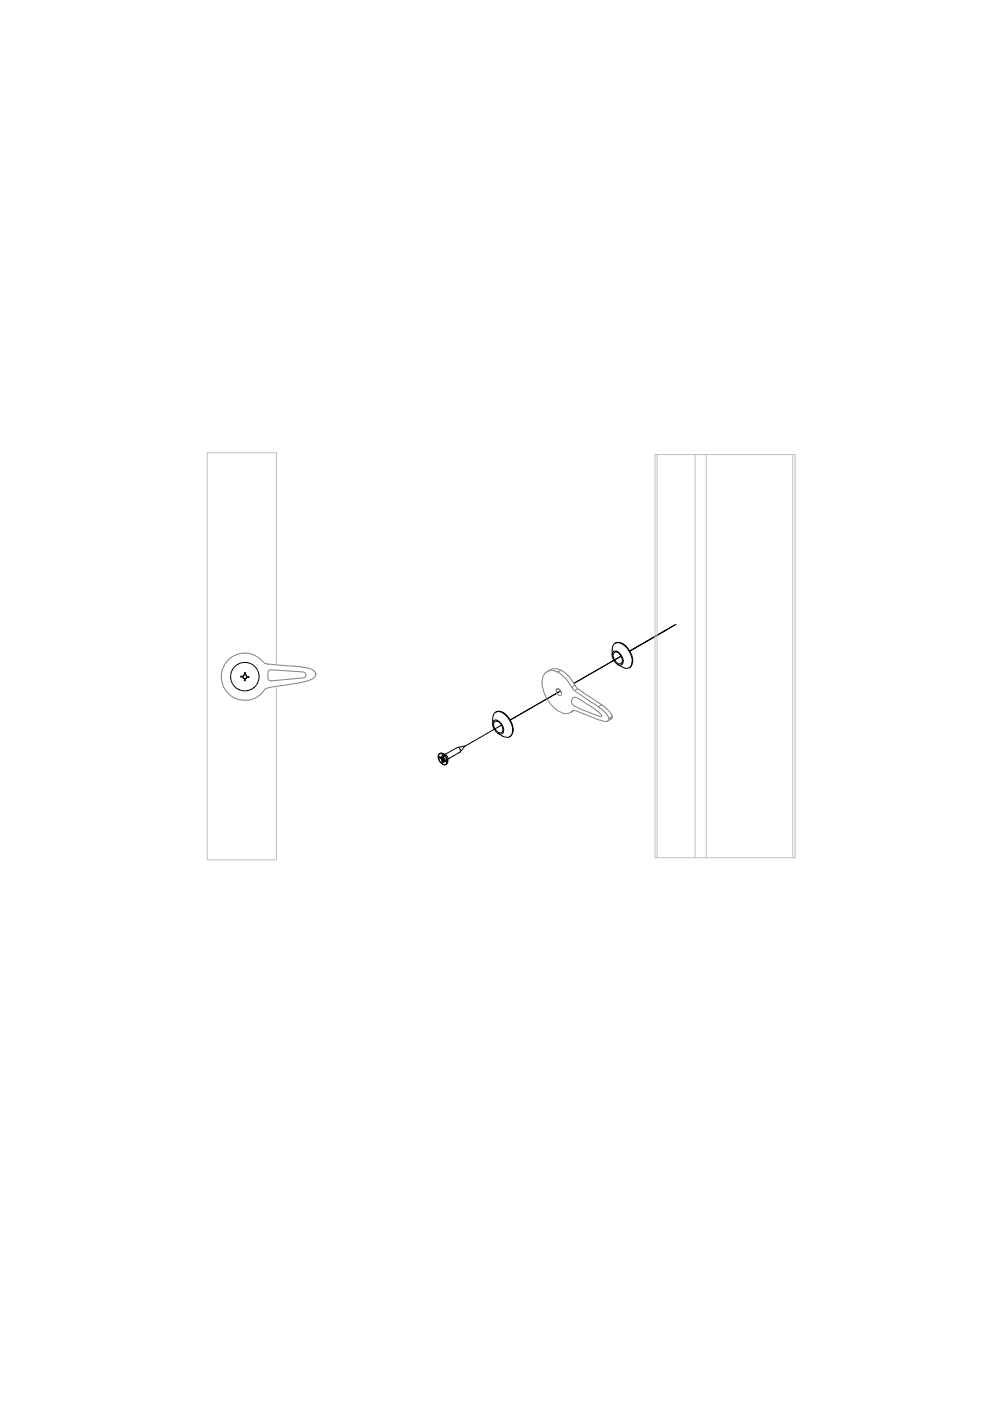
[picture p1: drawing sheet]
<svg xmlns="http://www.w3.org/2000/svg" width="210mm" height="297mm" viewBox="0 0 210 297" stroke-linecap="round" stroke-linejoin="round" font-family="sans-serif">
<!-- layer: Layer 1 -->
<g fill="none" stroke="#000" stroke-width=".21">
<path d="M129.8 138.9a.73 .73 0 0 1 .4-.9 .73 .73 0 0 1 .9 .2 1.97 1.97 0 0 1 .7 2.8l-.9-.1M129.8 138.9a2.54 2.54 0 0 0 1.1 2M129.8 138.9a2.53 2.53 0 0 1 .7-2.6 2.96 2.96 0 0 1 3 2.1 2.6 2.6 0 0 1 0 3.1 1.39 1.39 0 0 1-1.6-.1l-1-.5M130.2 138.4a.78 .78 0 0 1 1.2 .4l.4 .7a.74 .74 0 0 1 0 1.1 .74 .74 0 0 1-1.1-.2l-.3-.3a1.47 1.47 0 0 1-.2-1.7zM130.4 136.4a2.32 2.32 0 0 1 3 1.4 3.1 3.1 0 0 1 .4 3.5l-.4 .3M131.7 139.1l-2 1.2M131.7 139.1l-10 5.8M131.7 139.1l-.2 .1M143.3 132.4l-9.8 5.6 8-4.5M51.1 143.5l.5 .1M51.2 143.4h-.1M51.5 143.6h.1"/>
<path d="M51.6 143.4h-.5v.1M51.6 143.6v.1M51.6 143.8h.1M51.6 143.8h.2M51.7 143.1l-.2 .3M51.8 143.8h.1M51.8 143.1h.1M51.8 143.8v.5h.1M51.9 142.7l-.1 .4h-.2M51.9 142.6l.1 .1M51.9 142.7h.1M52 143.8v.5"/>
<path d="M52 142.7h.1M52.1 142.7v.4l.2 .1v.2h.4M52.1 143.1h.1M52.2 143.2h.1M52.3 143.6v.2h-.3M52.3 143.6h.4M52.3 143.3v.1M52.3 143.6h.1M52.7 143.4l.1 .1M52.8 143.6h-.1M52.8 143.4v.2M93.9 159.8a1.37 1.37 0 0 1 1.1 1l-.1 .7"/>
<path d="M93.9 159.8l.5 .4 .4 .6 .1 .7M93.9 159.8a.68 .68 0 0 0-.8 0 .68 .68 0 0 0-.2 .8 1.44 1.44 0 0 0 1.8 1.4l.2-.5M94.4 159.9l2.6-1.4a.62 .62 0 0 1 .5 .3 .62 .62 0 0 1 0 .7l-2.6 1.5M98.6 158.2l-1.6 .3M98.6 158.2l-1.1 1.3M104.5 153.5a.72 .72 0 0 1 .4-.8 .72 .72 0 0 1 .8 .2 1.89 1.89 0 0 1 .8 2.7l-.9-.1M104.5 153.5a2.54 2.54 0 0 0 1.1 2M104.5 153.5a2.35 2.35 0 0 1 .7-2.5 2.1 2.1 0 0 1 2.4 1 3.5 3.5 0 0 1 .8 3.9 1.31 1.31 0 0 1-1.8 .2l-1-.6M104.8 153a1.44 1.44 0 0 1 1.8 1.5 .7 .7 0 0 1-.3 .9 .7 .7 0 0 1-1-.3l-.2-.4a1.54 1.54 0 0 1-.3-1.7zM105.1 151a1.7 1.7 0 0 1 2.2 .5 4.1 4.1 0 0 1 1.3 4.1l-.5 .6M106.2 153.8l.2-.1-7.8 4.5M108.2 152.6l10.7-6.1z"/>
<path d="M93 160.1a1.13 1.13 0 0 1 1.2 0 1.13 1.13 0 0 1 .5 1 .71 .71 0 0 1-.3 1 1.69 1.69 0 0 1-1.4-2zM93.2 160.6l.1 .1M93.3 160.5v.1M93.3 160.7l.3 .3M93.3 160.5l.3 .2v-.1M93.3 160.5l.3 .2M93.3 160.5l-.1 .1M93.4 160.6h-.1l.3 .2 .3-.2M93.6 161.1l.1 .4M93.6 161v.1M93.6 161h.1M93.6 160.9h.1"/>
<path d="M93.6 160.7h.1M93.7 160.5l-.1 .1M93.7 160.5v.1M93.7 160.7h.1M93.7 160.5l.1 .1-.2 .1M93.7 161.5l.1 .1M93.7 161.2h.1M93.7 160.6h.1M93.8 160.6h.1M93.8 160.3h.1M93.8 160.3v.3l-.1-.1M93.8 161.6l.1 .1"/>
<path d="M93.9 160.3l-.1 .3M93.9 160.3h.1M93.9 160.3l.1 .1M93.9 160.7h.1M93.9 161.5l-.1 .1h.1M93.9 160.7l-.3 .3 .4-.2M93.9 161.3h.1M93.9 161.7h.1M93.9 161.3v.4M93.9 160.7v.1M94 160.4v.4M94 161.3h.1"/>
<path d="M94 160.7h.1M94 160.4h.1M94 160.7v.1M94 160.4l-.1 .3M94 161.4l-.1-.1v.4M94 160.8h.1M94 160.8l.1 .2 .3 .2M94.1 161.3l-.1 .1M94.1 161.3v-.1l.3 .2M94.1 161.2l-.1 .1h.1M94.1 161l-.3 .2v.3h.1M94.1 160.8l-.4 .3 .4-.1"/>
<path d="M94.1 161.2h.1M94.1 161h.1M94.1 161.3h.1M94.1 160.8v.2M94.1 161.2v.1M94.1 161l.3 .2M94.2 161.1h-.1l.3 .2M94.2 161.1l-.1 .1M94.2 161.1l-.3 .2M94.4 161.4h.1M94.4 161.3h.1M94.4 161.2h.1"/>
<path d="M94.4 161.2v.2"/>
<circle cx="51.9" cy="143.5" r="3"/>
</g>
<g fill="none" stroke="#808080" stroke-width=".21">
<path d="M48.6 139.7a5.1 5.1 0 0 1 7.5 .9l7.3 .7a6.4 6.4 0 0 1 3.3 1.1 1.14 1.14 0 0 1-.9 1.7l-2.1 .7-5.1 .7a3.4 3.4 0 0 0-3 1.3 5 5 0 0 1-7.2 .2 5 5 0 0 1 .2-7.3zM57 142.2l.5-.2 6.8 .5a.63 .63 0 0 1 .6 .6 .63 .63 0 0 1-.6 .6l-6.8 .7a.63 .63 0 0 1-.7-.7v-1.1zM66.9 142.9h.1M118 146a.98 .98 0 0 1 .9 1.4 .93 .93 0 0 1-.8-.4 .93 .93 0 0 1-.1-1zM118.2 142.5a2.17 2.17 0 0 0-2.3 0 2.17 2.17 0 0 0-1 2.2 7.5 7.5 0 0 0 4.5 6.5h1.1l.8-.5M118.2 142.5a7.9 7.9 0 0 1 3 3.2M118.5 146l-.6 .4M118.6 146.2l.5 .7M118.9 142.1a2.56 2.56 0 0 0-2.9 .3M118.9 142.1l-.7 .4M118.9 142.1a7.3 7.3 0 0 1 3 3.2M121.2 145.7l.6 .7"/>
<path d="M121.3 148.1l.6-.3 .3 .1 3.2 1.9 1.1 .9a1.7 1.7 0 0 1 1.1 1.2l-1.4-.3a18.3 18.3 0 0 1-4.7-2.1 .93 .93 0 0 1-.2-1.4zM121.6 150.6l-.3 .1M121.7 150.6l-.7 .5M121.8 146.4l5.1 3.4M121.9 145.3l-.7 .4M121.9 145.3l.6 .7M122.5 146l-.7 .4M122.5 146l5.1 3.4M126.9 149.8a4.1 4.1 0 0 1 2.2 2.8l-.1 .2a2.07 2.07 0 0 1-2.1-.2l-3.7-1.5a2.17 2.17 0 0 0-1.9-.4M127.6 149.4a6.4 6.4 0 0 1 2.2 2.4v.2M127.6 149.4l-.7 .4M129.8 152l-.1 .4-.9 .5"/>
<path d="M129.8 152l-.7 .4 .7-.4"/>
</g>
<path d="M138.9 96.4h29.7v85.4h-29.7zM139.3 96.4v85.4M147.4 96.4v85.4M149.7 96.4v85.4M168.1 96.4v85.4M58.6 141v-45h-14.7v86.3h14.7v-36.8" fill="none" stroke="#c0c0c0" stroke-width=".21"/>
</svg>
